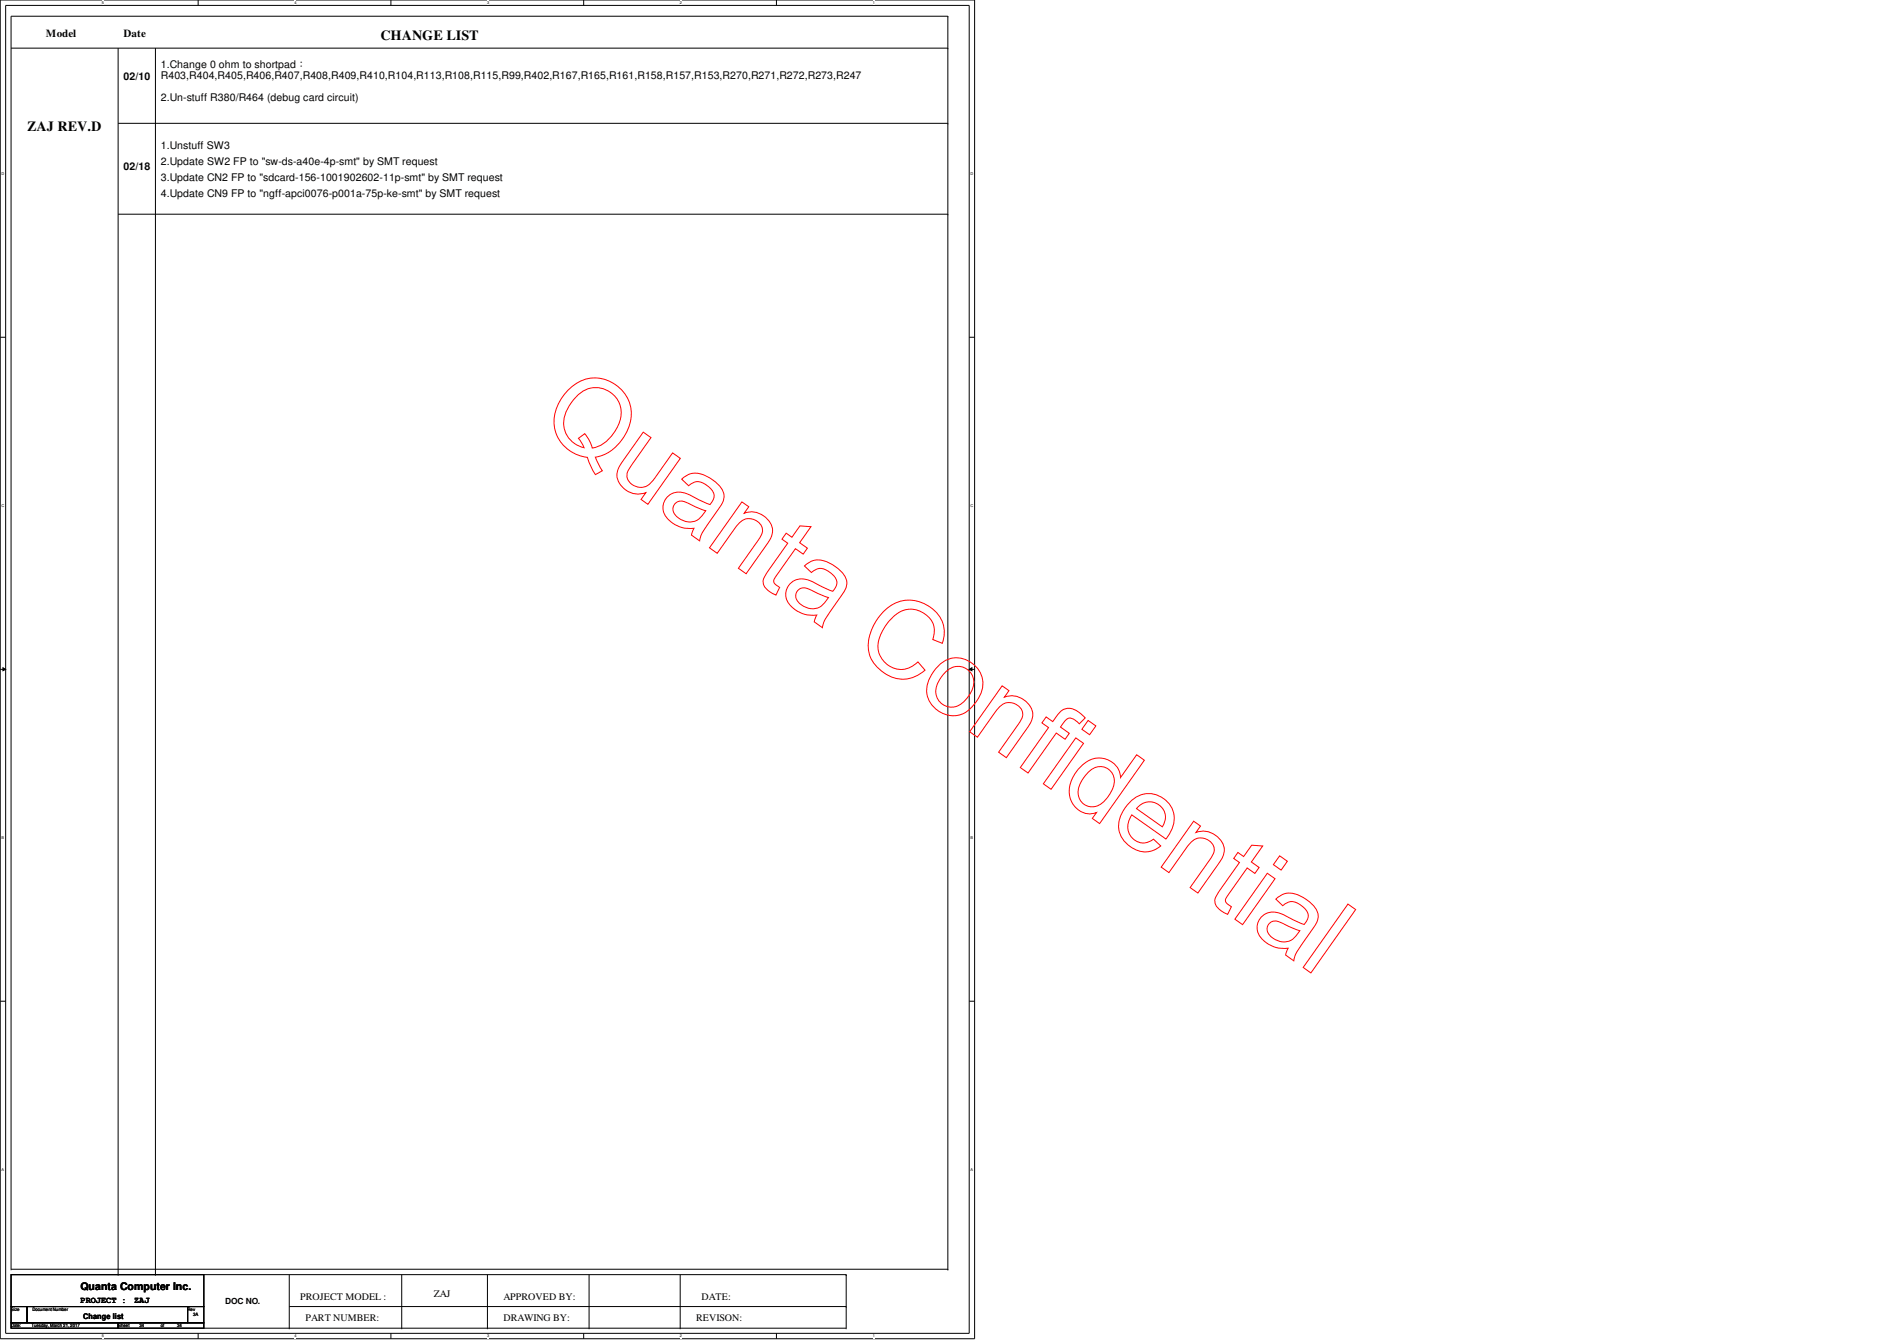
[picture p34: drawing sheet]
<svg xmlns="http://www.w3.org/2000/svg" width="297mm" height="210mm" viewBox="0 0 297 210" stroke-linecap="round" stroke-linejoin="round" font-family="sans-serif">
<defs><g id="words">
<g font-size="2.2">
<text x="59.6" y="6.3">CHANGE LIST</text>
<text x="4.2" y="20.5">ZAJ REV.D</text>
</g>
<g font-size="1.7">
<text x="7.2" y="5.8">Model</text>
<text x="19.3" y="5.8">Date</text>
<text x="25.2" y="10.7">1.Change 0 ohm to shortpad：</text>
<text x="19.3" y="12.4">02/10</text>
<text x="25.2" y="15.7">2.Un-stuff R380/R464 (debug card circuit)</text>
<text x="25.2" y="12.4">R403,R404,R405,R406,R407,R408,R409,R410,R104,R113,R108,R115,R99,R402,R167,R165,R161,R158,R157,R153,R270,R271,R272,R273,R247</text>
<text x="25.2" y="23.3">1.Unstuff SW3</text>
<text x="19.3" y="26.7">02/18</text>
<text x="25.2" y="28.3">3.Update CN2 FP to &quot;sdcard-156-1001902602-11p-smt&quot; by SMT request</text>
<text x="25.2" y="25.8">2.Update SW2 FP to &quot;sw-ds-a40e-4p-smt&quot; by SMT request</text>
<text x="25.2" y="30.8">4.Update CN9 FP to &quot;ngff-apci0076-p001a-75p-ke-smt&quot; by SMT request</text>
<text x="12.6" y="201.8">Quanta Computer Inc.</text>
</g>
<g font-size="1.6">
<text x="47" y="203.4">PROJECT MODEL :</text>
<text x="67.9" y="203">ZAJ</text>
<text x="78.8" y="203.4">APPROVED BY:</text>
<text x="109.9" y="203.4">DATE:</text>
<text x="47.8" y="206.8">PART NUMBER:</text>
<text x="78.8" y="206.8">DRAWING BY:</text>
<text x="109" y="206.8">REVISON:</text>
</g>
<g font-size="1.4">
<text x="12.6" y="204">PROJECT :</text>
<text x="21" y="204">ZAJ</text>
</g>
<text font-size="1.3" x="35.3" y="204.1">DOC NO.</text>
<text font-size="1.2" x="13" y="206.5">Change list</text>
<g font-size=".7">
<text x="1.7" y="205.1">Size</text>
<text x="1.7" y="207.7">Date:</text>
<text x="4.9" y="207.7">Tuesday, March 21, 2017</text>
<text x="5.1" y="205.1">Document Number</text>
<text x="18.5" y="207.7">Sheet</text>
<text x="21.8" y="207.7">34</text>
<text x="25.2" y="207.7">of</text>
<text x="27.7" y="207.7">34</text>
<text x="29.4" y="205.1">Rev</text>
<text x="30.2" y="206">3A</text>
</g>
<g font-size=".6">
<text x="16" y=".6">5</text>
<text x="46.1" y=".6">4</text>
<text x="76.3" y=".6">3</text>
<text x="106.5" y=".6">2</text>
<text x="136.6" y=".6">1</text>
<text x=".3" y="27.3">D</text>
<text x="152" y="27.3">D</text>
<text x=".3" y="79.3">C</text>
<text x="152" y="79.3">C</text>
<text x=".3" y="131.3">B</text>
<text x="152" y="131.3">B</text>
<text x=".3" y="183.2">A</text>
<text x="152" y="183.2">A</text>
<text x="16" y="209.3">5</text>
<text x="46.1" y="209.3">4</text>
<text x="76.3" y="209.3">3</text>
<text x="106.5" y="209.3">2</text>
<text x="136.6" y="209.3">1</text>
</g>
</g></defs>
<path d="M0 0h152.6v209.5h-152.6zM.9 .8h150.9v207.9h-150.9z" fill="none" stroke="#000" stroke-width=".16"/>
<g fill="#fff">
<path d="M16 .1h.3v.7h-.3z"/>
<path d="M16 208.8h.3v.7h-.3z"/>
</g>
<path d="M31 0v.8M31 208.7v.8" fill="none" stroke="#000" stroke-width=".16"/>
<g fill="#fff">
<path d="M46.1 .1h.3v.7h-.3z"/>
<path d="M46.1 208.8h.3v.7h-.3z"/>
</g>
<path d="M61.2 0v.8M61.2 208.7v.8" fill="none" stroke="#000" stroke-width=".16"/>
<g fill="#fff">
<path d="M76.3 .1h.3v.7h-.3z"/>
<path d="M76.3 208.8h.3v.7h-.3z"/>
</g>
<path d="M91.4 0v.8M91.4 208.7v.8" fill="none" stroke="#000" stroke-width=".16"/>
<g fill="#fff">
<path d="M106.5 .1h.3v.7h-.3z"/>
<path d="M106.5 208.8h.3v.7h-.3z"/>
</g>
<path d="M121.6 0v.8M121.6 208.7v.8" fill="none" stroke="#000" stroke-width=".16"/>
<g fill="#fff">
<path d="M136.6 .1h.3v.7h-.3z"/>
<path d="M136.6 208.8h.3v.7h-.3z"/>
<path d="M.3 26.8h.3v.7h-.3z"/>
<path d="M152 26.8h.4v.7h-.4z"/>
<path d="M.3 78.7h.3v.7h-.3z"/>
<path d="M152 78.7h.4v.7h-.4z"/>
</g>
<path d="M0 52.8h.9M151.8 52.8h.8" fill="none" stroke="#000" stroke-width=".16"/>
<g fill="#fff">
<path d="M.3 130.7h.3v.7h-.3z"/>
<path d="M152 130.7h.4v.7h-.4z"/>
</g>
<path d="M0 104.8h.9M.5 104.5l.4 .3-.4 .2zM151.8 104.8l.4-.3v.5zM151.8 104.8h.8" fill="none" stroke="#000" stroke-width=".16"/>
<path d="M.5 104.5l.4 .3-.4 .2zM151.8 104.8l.4-.3v.5z" fill="#000"/>
<g fill="#fff">
<path d="M.3 182.7h.3v.6h-.3z"/>
<path d="M152 182.7h.4v.6h-.4z"/>
</g>
<g fill="none" stroke="#000" stroke-width=".16">
<path d="M1.7 7.5h146.7M18.5 7.5v192M18.5 19.3h129.9M24.3 7.5v192M148.4 2.5h.1M148.4 7.5h.1M148.4 19.3h.1M148.4 2.5h-146.7v196.2M148.4 2.5v196.2M18.5 33.5h129.9M148.4 33.5h.1M0 156.7h.9"/>
<path d="M151.8 156.7h.8M1.7 199.5h30.2v5h-30.2zM1.7 198.7h.1M1.7 198.7h146.7M18.5 199.5h.1M24.3 199.5h.1M31.9 199.5h100.6M45.3 199.5v8.4M62.9 199.5v8.4M76.3 199.5v8.4M92.2 199.5v8.4M106.5 199.5v8.4"/>
<path d="M132.5 199.5h.1M132.5 199.5v8.4M148.4 198.7h.1M1.7 204.5h2.5v2.6h-2.5zM1.7 207.1h16.8v.8h-16.8zM4.2 204.5h25.2v2.6h-25.2zM18.5 207.1h13.4v.8h-13.4zM29.4 204.5h2.5v2.6h-2.5zM31.9 207.9h100.6M45.3 207.9h.1M45.3 204.5h87.2M62.9 207.9h.1"/>
<path d="M76.3 207.9h.1M92.2 207.9h.1M106.5 207.9h.1M132.5 204.5h.1M132.5 207.9h.1"/>
</g>
<g fill="none" stroke="#f00" stroke-width=".16">
<path d="M88.8 61.2a5.7 5.7 0 0 1 7.9-.8 5.7 5.7 0 0 1 1.1 7.8 6.7 6.7 0 0 1-4.6 3.4l1.1 2.1-1.1 .6-.7-1.3-.5-1.4a5.7 5.7 0 0 1-4.2-9zM90.3 62.1a4 4 0 0 1 5.4-.6 4 4 0 0 1 1 5.3 5.8 5.8 0 0 1-4 3.3l-.5-1.3-.6-.9-1 .7 .9 1.5a4 4 0 0 1-2.5-6.4zM100.7 67.6l1.2 .9-3.1 4.4a1.83 1.83 0 0 0 .2 2.9 2.25 2.25 0 0 0 3.3-.6l3-4.3 1.2 .8-5.1 7.2-1-.7 .7-1.1a3.3 3.3 0 0 1-4.5-2.9l.1-.6 .4-.8zM105.8 78.8a1.63 1.63 0 0 1 2 0l1.5 .7 1.2 .4a2.88 2.88 0 0 1-2.4 1.8 2.71 2.71 0 0 1-2.7-2l.1-.5zM106.7 75a3.3 3.3 0 0 1 4.5-.2 3.8 3.8 0 0 1 2.2 3l-.3 1-1.8 2.6a7.2 7.2 0 0 0-1.7 3.3l-1.3-.9 .4-1.1a4.5 4.5 0 0 1-4.8-2.7 2.56 2.56 0 0 1 1-2.6 2.56 2.56 0 0 1 2.8-.1l3.5 1.7a1.66 1.66 0 0 0-.2-2.8 2.13 2.13 0 0 0-3.2-.2zM116.2 78.6l1 .7-.7 1a3.3 3.3 0 0 1 4.5 3l-.2 .6-.4 .8-3.6 5.1-1.2-.8 3.1-4.4a1.95 1.95 0 0 0 .3-2.6 2.21 2.21 0 0 0-3.5 .2l-3.2 4.4-1.2-.8zM123.1 83.5l.9 .6 1.3-1.8 1.7 .1-1.8 2.5 1.2 .9-.6 .9-1.2-.8-3.2 4.5a.86 .86 0 0 0 .5 1.4l.2 .1-.6 1.2a2.86 2.86 0 0 1-2-2l.1-.5 .5-1 3.2-4.6-.9-.6zM125 92.4a1.63 1.63 0 0 1 2 0l1.5 .7 1.2 .4a2.88 2.88 0 0 1-2.4 1.8 2.71 2.71 0 0 1-2.7-2l.1-.5zM126 88.6a3.3 3.3 0 0 1 4.4-.2 3.8 3.8 0 0 1 2.2 3l-.3 1-1.8 2.6a7.2 7.2 0 0 0-1.7 3.2l-1.3-.9 .4-1a4.5 4.5 0 0 1-4.8-2.7 2.56 2.56 0 0 1 1.1-2.6 2.56 2.56 0 0 1 2.7-.1l3.5 1.7a1.66 1.66 0 0 0-.1-2.8 2.13 2.13 0 0 0-3.2-.2zM138.2 95.9a5.5 5.5 0 0 1 5.7-1.7 5.5 5.5 0 0 1 3.9 4.4v1l-.2 1.1-1.5-.6a3.3 3.3 0 0 0-2.1-4.5 3.9 3.9 0 0 0-4.6 1.4 6 6 0 0 0-1.8 5.1 3.6 3.6 0 0 0 6.1 1.5l1.1 1.3a5.1 5.1 0 0 1-7.3-.4 5.1 5.1 0 0 1-.9-6.2l.8-1.5zM147 104.2a4.1 4.1 0 0 1 5.3-.3 4.1 4.1 0 0 1 1 5.3 5.1 5.1 0 0 1-3.5 2.8 4.1 4.1 0 0 1-4.5-5.1 6.8 6.8 0 0 1 1.7-2.7zM148.2 105.1a2.55 2.55 0 0 1 3.5-.1 2.55 2.55 0 0 1 .3 3.4 3.6 3.6 0 0 1-3.3 2.3 2.58 2.58 0 0 1-1.7-4.2z"/>
<path d="M156.9 107.4l1.1 .7-.7 1a3.3 3.3 0 0 1 4.4 3l-.1 .6-.4 .8-3.6 5.1-1.2-.9 3.1-4.3a1.95 1.95 0 0 0 .3-2.6 2.21 2.21 0 0 0-3.6 .2l-3.2 4.4-1.2-.9zM163.8 112.2l1 .8 .6-.8a2.24 2.24 0 0 1 3.7-.6l.8 .8-.9 .9a1.78 1.78 0 0 0-1.8-.8l-.4 .3-.7 1 1.3 1-.6 .9-1.4-1-4.4 6.3-1.2-.9 4.4-6.2-1.1-.7zM168.5 115.5l1.2 .9-5.1 7.1-1.2-.8zM170.4 112.8l1.2 .8-1 1.4-1.2-.8zM169.1 120.1a3.6 3.6 0 0 1 6 .3l.4 1.3 2.5-3.6 1.2 .9-7 9.9-1.2-.8 .7-.9a3.3 3.3 0 0 1-4.3-3.2 5.5 5.5 0 0 1 1.7-3.9zM170.5 120.8a2.29 2.29 0 0 1 3-.5 2.29 2.29 0 0 1 .8 3 4.9 4.9 0 0 1-2.7 2.9 2.29 2.29 0 0 1-2.4-.9 2.29 2.29 0 0 1-.1-2.5l.6-1zM177.1 125.4a4 4 0 0 1 5.3-.2 4 4 0 0 1 .8 5.2l-.6 .9-5.4-3.8a2.67 2.67 0 0 0 1.5 4.4 2.53 2.53 0 0 0 1.9-.5l1.2 1a3.9 3.9 0 0 1-5.7-.7 4 4 0 0 1 .1-5.3zM178.3 126.2a2.46 2.46 0 0 1 3.3-.1 2.46 2.46 0 0 1 .4 3.3l-4-2.8zM186.9 128.5l1.1 .8-.7 1a3.3 3.3 0 0 1 4.4 3l-.1 .6-.4 .7-3.6 5.2-1.2-.9 3-4.3a1.95 1.95 0 0 0 .4-2.6 2.21 2.21 0 0 0-3.6 .2l-3.2 4.4-1.2-.9zM193.8 133.4l.9 .7 1.3-1.8 1.7 .1-1.8 2.5 1.3 .9-.7 .9-1.2-.8-3.2 4.5a.86 .86 0 0 0 .5 1.4l.2 .1-.6 1.2a2.86 2.86 0 0 1-2-2.1l.1-.5 .5-.9 3.3-4.6-.9-.6zM198.4 136.7l1.2 .8-5 7.2-1.2-.8zM200.4 134l1.2 .8-1 1.4-1.2-.9z"/>
<path d="M198.8 144.5a1.63 1.63 0 0 1 2 0l1.5 .7 1.2 .5a2.88 2.88 0 0 1-2.3 1.7 2.71 2.71 0 0 1-2.8-1.9l.1-.6zM199.8 140.7a3.3 3.3 0 0 1 4.4-.1 3.8 3.8 0 0 1 2.2 2.9l-.3 1-1.8 2.6a7.2 7.2 0 0 0-1.7 3.3l-1.3-.9 .4-1.1a4.5 4.5 0 0 1-4.8-2.7 2.56 2.56 0 0 1 1.1-2.5 2.56 2.56 0 0 1 2.7-.1l3.5 1.6a1.66 1.66 0 0 0-.1-2.7 2.13 2.13 0 0 0-3.2-.2zM211.1 141.5l1.2 .9-7 9.9-1.2-.9z"/>
</g>
<use href="#words"/>
</svg>
